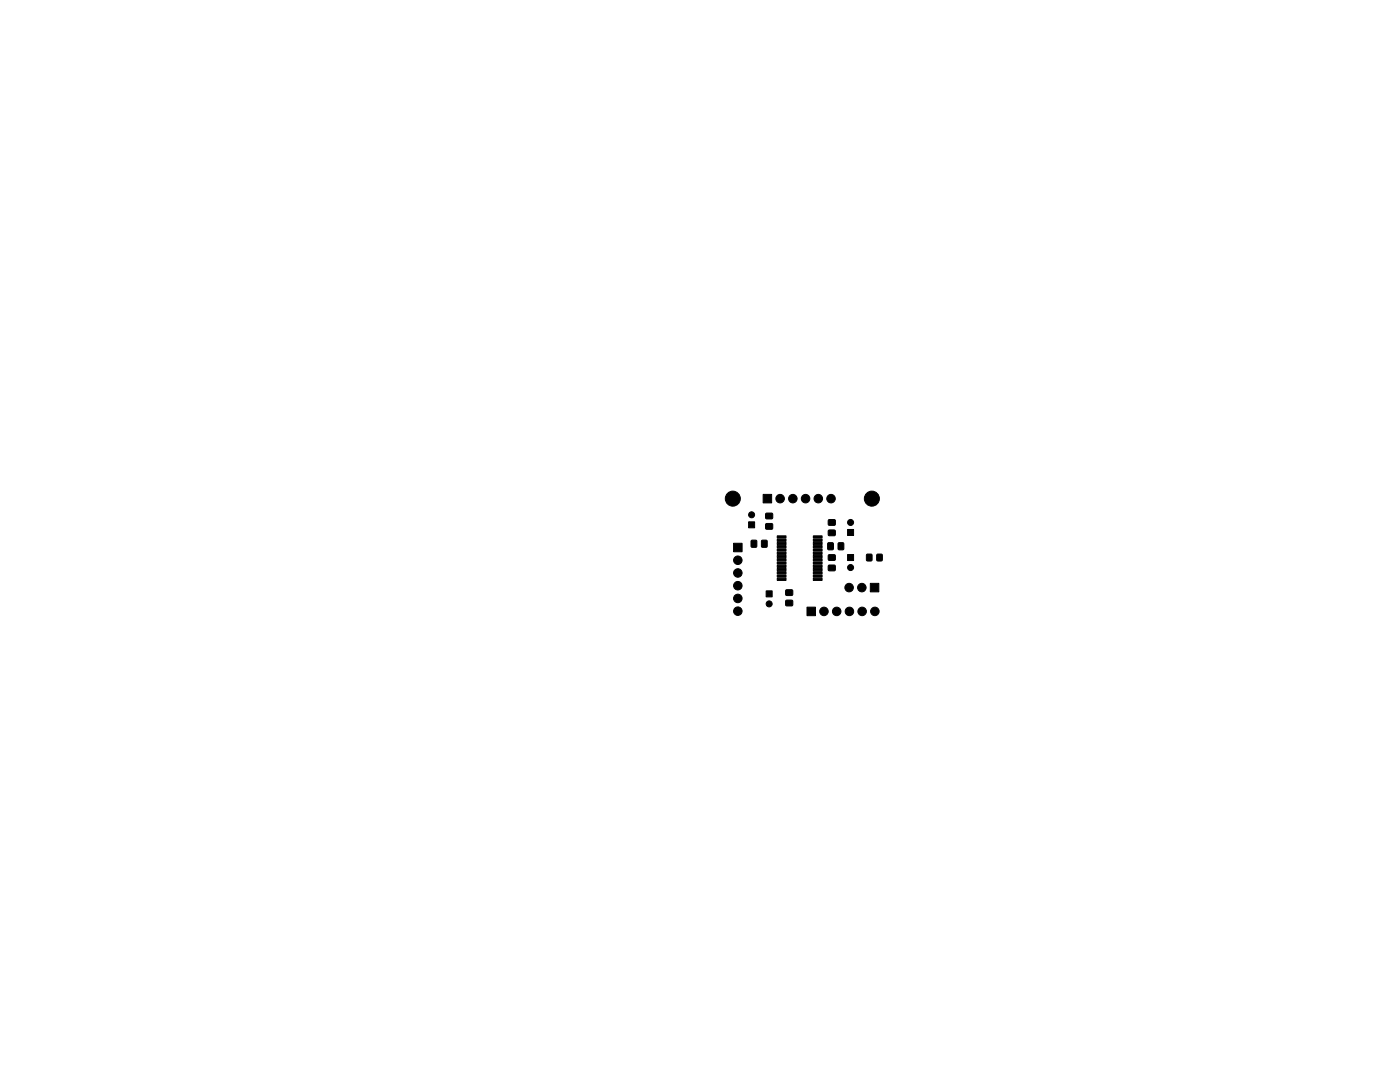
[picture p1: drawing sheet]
<svg xmlns="http://www.w3.org/2000/svg" width="279mm" height="216mm" viewBox="0 0 279 216" stroke-linecap="round" stroke-linejoin="round" font-family="sans-serif">
<g fill="#000" stroke="#000" stroke-width=".2">
<path d="M146.4 108.4h1.7v1.7h-1.7zM149.4 104.1h1.2v1.2h-1.2zM149.9 107.8h1.1v1.4h-1.1zM152.9 117.9h1.2v1.2h-1.2zM152.8 104.5h1.4v1.1h-1.4zM152.8 102.4h1.4v1.1h-1.4zM152 107.8h1.1v1.4h-1.1zM152.3 98.7h1.7v1.7h-1.7zM155.1 106.9h1.8v.5h-1.8zM155.1 107.6h1.8v.4h-1.8zM155.1 108.2h1.8v.5h-1.8zM155.1 108.9h1.8v.4h-1.8z"/>
<path d="M155.1 109.5h1.8v.5h-1.8zM155.1 110.2h1.8v.4h-1.8zM155.1 110.8h1.8v.5h-1.8zM155.1 111.5h1.8v.4h-1.8zM155.1 112.1h1.8v.5h-1.8zM155.1 112.8h1.8v.4h-1.8zM155.1 113.4h1.8v.5h-1.8zM155.1 114.1h1.8v.4h-1.8zM155.1 114.7h1.8v.5h-1.8zM155.1 115.4h1.8v.4h-1.8zM156.8 117.7h1.4v1.1h-1.4zM156.8 119.8h1.4v1h-1.4z"/>
<path d="M162.3 115.4h1.8v.4h-1.8zM162.3 114.7h1.8v.5h-1.8zM162.3 114.1h1.8v.4h-1.8zM162.3 113.4h1.8v.5h-1.8zM162.3 112.8h1.8v.4h-1.8zM162.3 112.1h1.8v.5h-1.8zM162.3 111.5h1.8v.4h-1.8zM162.3 110.8h1.8v.5h-1.8zM162.3 110.2h1.8v.4h-1.8zM162.3 109.5h1.8v.5h-1.8zM162.3 108.9h1.8v.4h-1.8zM162.3 108.2h1.8v.5h-1.8z"/>
<path d="M162.3 107.6h1.8v.4h-1.8zM162.3 106.9h1.8v.5h-1.8zM165.2 108.3h1.1v1.4h-1.1zM165.3 105.8h1.4v1h-1.4zM165.3 103.7h1.4v1.1h-1.4zM165.3 110.7h1.4v1.1h-1.4zM165.3 112.8h1.4v1h-1.4zM167.3 108.3h1v1.4h-1zM169.2 110.7h1.1v1.1h-1.1zM169.2 105.7h1.1v1.1h-1.1zM173.7 116.4h1.7v1.7h-1.7zM173 110.6h1v1.3h-1z"/>
<path d="M175 110.6h1v1.3h-1zM161 121.2h1.7v1.6h-1.7z"/>
<circle cx="146.2" cy="99.5" r="1.5"/>
<circle cx="155.7" cy="99.5" r=".85"/>
<circle cx="158.2" cy="99.5" r=".85"/>
<circle cx="160.8" cy="99.5" r=".85"/>
<circle cx="163.3" cy="99.5" r=".85"/>
<circle cx="165.8" cy="99.5" r=".85"/>
<circle cx="174" cy="99.5" r="1.5"/>
<circle cx="147.2" cy="119.4" r=".85"/>
<circle cx="147.2" cy="111.8" r=".85"/>
<circle cx="147.2" cy="114.3" r=".85"/>
<circle cx="147.2" cy="116.9" r=".85"/>
<circle cx="150" cy="102.7" r=".6"/>
<circle cx="169.5" cy="117.2" r=".85"/>
<circle cx="169.7" cy="104.2" r=".6"/>
<circle cx="169.7" cy="113.2" r=".6"/>
<circle cx="172" cy="117.2" r=".85"/>
<circle cx="147.2" cy="121.9" r=".85"/>
<circle cx="153.5" cy="120.5" r=".6"/>
<circle cx="164.4" cy="122" r=".85"/>
<circle cx="167" cy="122" r=".85"/>
<circle cx="169.5" cy="122" r=".85"/>
<circle cx="172.1" cy="122" r=".85"/>
<circle cx="174.6" cy="122" r=".85"/>
</g>
</svg>
